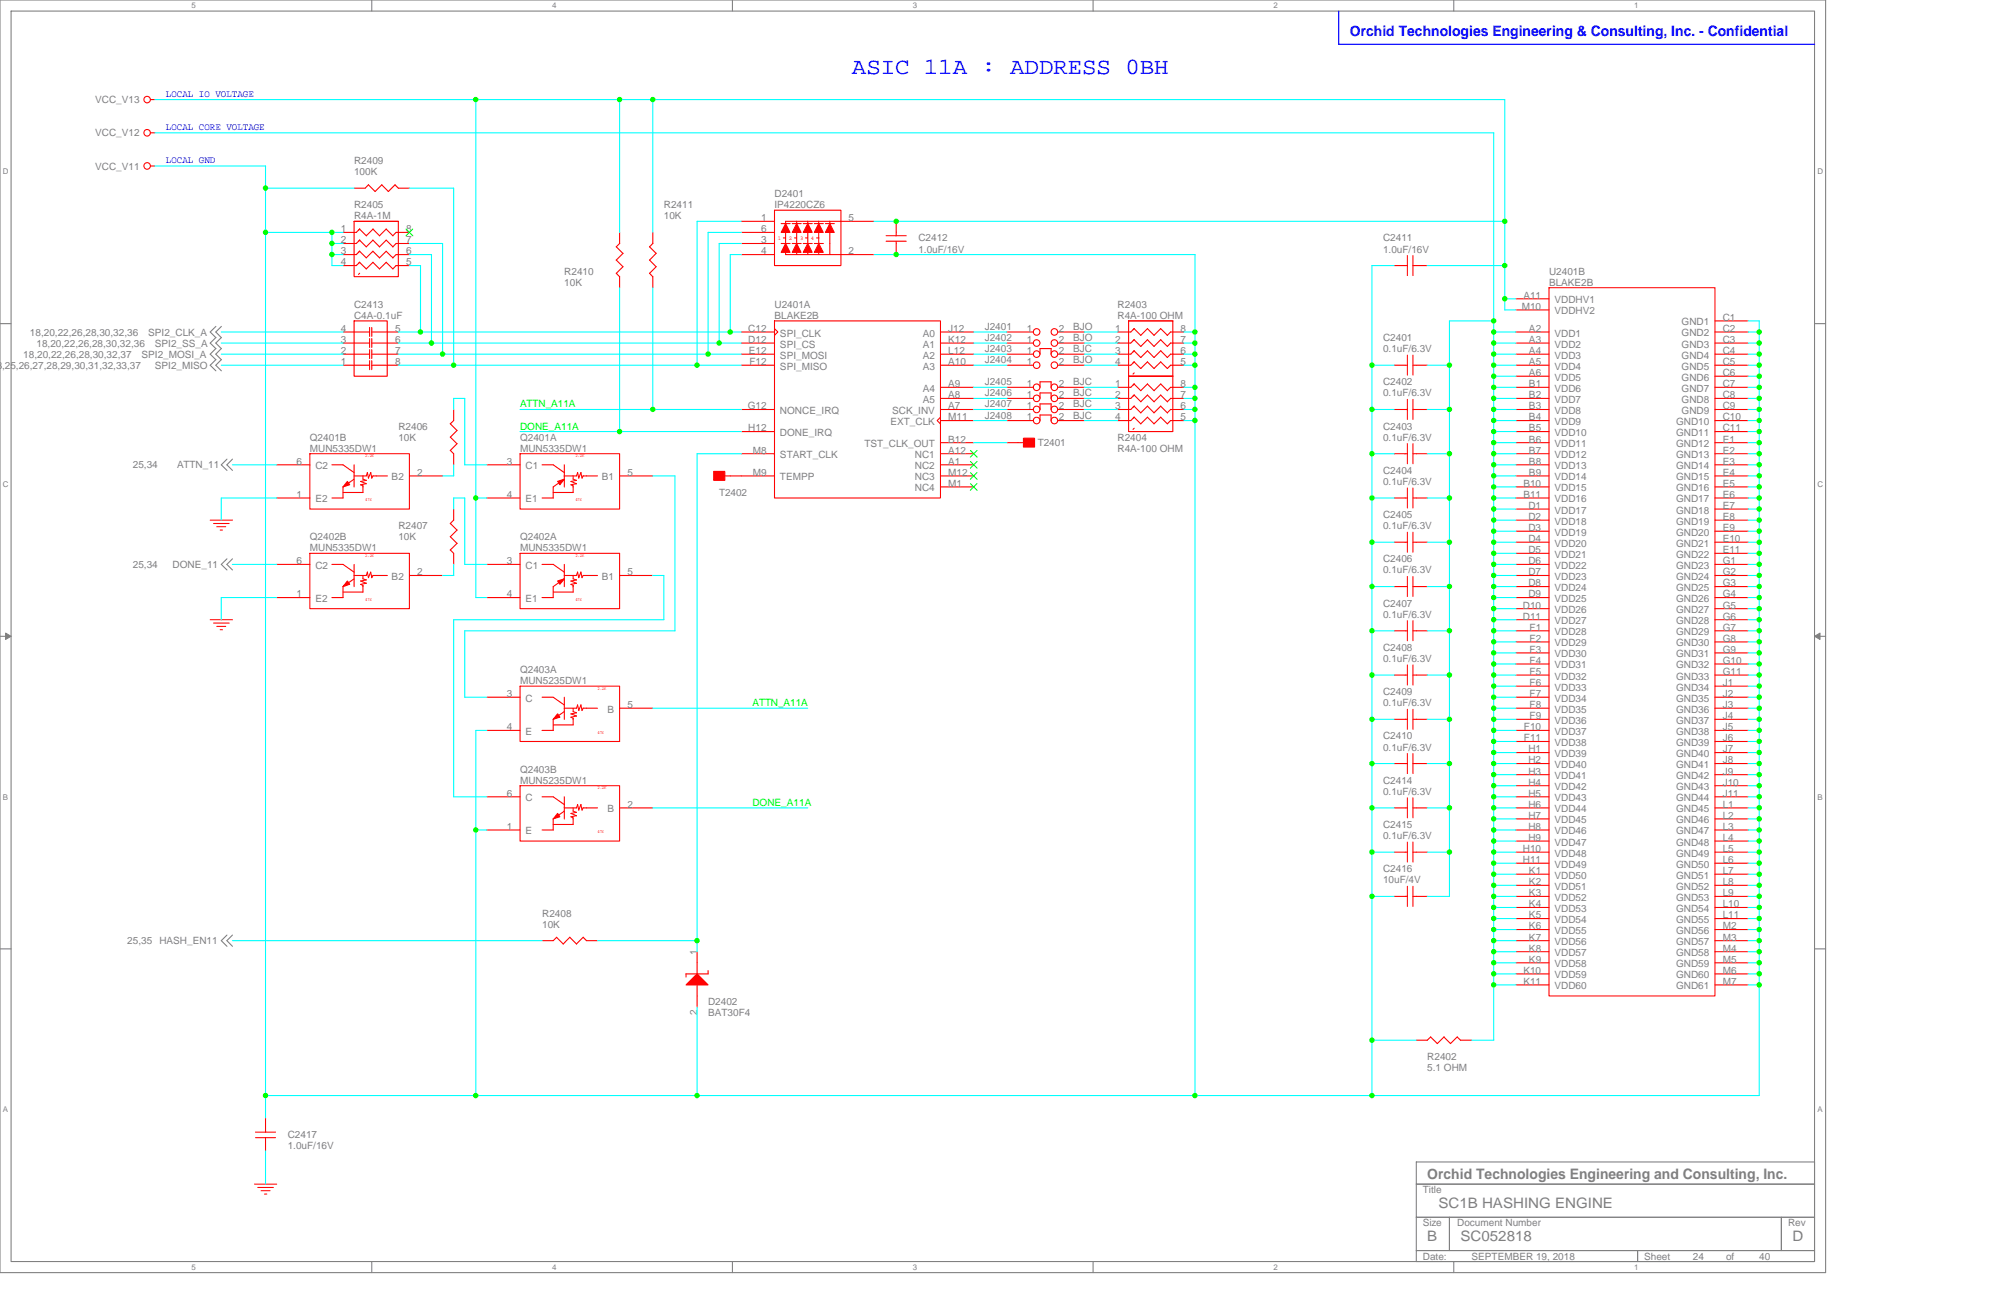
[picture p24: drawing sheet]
<svg xmlns="http://www.w3.org/2000/svg" width="432mm" height="279mm" viewBox="0 0 432 279" stroke-linecap="round" stroke-linejoin="round" font-family="sans-serif">
<defs><g id="words">
<text font-size="5" fill="#00f" x="183.9" y="15.9">ASIC 11A : ADDRESS 0BH</text>
<text font-size="3.1" fill="#00f" x="291.3" y="7.7">Orchid Technologies Engineering &amp; Consulting, Inc. - Confidential</text>
<g font-size="3.1" fill="#808080">
<text x="308" y="254.3">Orchid Technologies Engineering and Consulting, Inc.</text>
<text x="310.4" y="260.7">SC1B HASHING ENGINE</text>
<text x="308" y="267.8">B</text>
<text x="315.2" y="267.8">SC052818</text>
<text x="386.8" y="267.8">D</text>
</g>
<g font-size="2.2" fill="#808080">
<text x="20.5" y="22.2">VCC_V13</text>
<text x="20.5" y="29.4">VCC_V12</text>
<text x="76.4" y="35.4">R2409</text>
<text x="20.5" y="36.6">VCC_V11</text>
<text x="76.4" y="37.8">100K</text>
<text x="76.4" y="44.9">R2405</text>
<text x="76.4" y="47.3">R4A-1M</text>
<text x="143.3" y="44.9">R2411</text>
<text x="143.3" y="47.3">10K</text>
<text x="164.3" y="47.7">1</text>
<text x="167.1" y="42.5">D2401</text>
<text x="167.1" y="44.9">IP4220CZ6</text>
<text x="183.1" y="47.7">5</text>
<text x="73.5" y="50.1">1</text>
<text x="73.5" y="52.5">2</text>
<text x="87.6" y="50.1">8</text>
<text x="87.6" y="52.5">7</text>
<text x="164.3" y="50.1">6</text>
<text x="164.3" y="52.5">3</text>
<text x="198.2" y="52.1">C2412</text>
<text x="298.4" y="52.1">C2411</text>
<text x="73.5" y="54.9">3</text>
<text x="73.5" y="57.3">4</text>
<text x="87.6" y="54.9">6</text>
<text x="87.6" y="57.3">5</text>
<text x="121.8" y="59.2">R2410</text>
<text x="164.3" y="54.9">4</text>
<text x="183.1" y="54.9">2</text>
<text x="198.2" y="54.5">1.0uF/16V</text>
<text x="298.4" y="54.5">1.0uF/16V</text>
<text x="334.3" y="59.2">U2401B</text>
<text x="121.8" y="61.6">10K</text>
<text x="328.7" y="64.5">A11</text>
<text x="334.3" y="61.6">BLAKE2B</text>
<text x="335.4" y="65.4">VDDHV1</text>
<text x="73.5" y="71.6">4</text>
<text x="76.4" y="66.4">C2413</text>
<text x="76.4" y="68.8">C4A-0.1uF</text>
<text x="85.2" y="71.6">5</text>
<text x="161.5" y="71.6">C12</text>
<text x="167.1" y="66.4">U2401A</text>
<text x="167.1" y="68.8">BLAKE2B</text>
<text x="204.6" y="71.6">J12</text>
<text x="212.5" y="71.2">J2401</text>
<text x="221.6" y="71.6">1</text>
<text x="228.5" y="71.6">2</text>
<text x="231.6" y="71.2">BJO</text>
<text x="240.7" y="71.6">1</text>
<text x="241.2" y="66.4">R2403</text>
<text x="241.2" y="68.8">R4A-100 OHM</text>
<text x="254.8" y="71.6">8</text>
<text x="328.4" y="66.8">M10</text>
<text x="329.9" y="71.6">A2</text>
<text x="335.4" y="67.8">VDDHV2</text>
<text x="362.9" y="70.2">GND1</text>
<text x="371.8" y="69.2">C1</text>
<text x="371.8" y="71.6">C2</text>
<text x="5" y="77.2">18,20,22,26,28,30,32,37</text>
<text x="6.5" y="72.4">18,20,22,26,28,30,32,36</text>
<text x="7.9" y="74.8">18,20,22,26,28,30,32,36</text>
<text x="30.6" y="77.2">SPI2_MOSI_A</text>
<text x="32" y="72.4">SPI2_CLK_A</text>
<text x="33.4" y="74.8">SPI2_SS_A</text>
<text x="73.5" y="76.4">2</text>
<text x="73.5" y="74">3</text>
<text x="85.2" y="74">6</text>
<text x="85.2" y="76.4">7</text>
<text x="161.5" y="74">D12</text>
<text x="161.6" y="76.4">E12</text>
<text x="168.3" y="72.6">SPI_CLK</text>
<text x="168.3" y="75">SPI_CS</text>
<text x="168.3" y="77.4">SPI_MOSI</text>
<text x="199.1" y="72.6">A0</text>
<text x="199.1" y="75">A1</text>
<text x="199.1" y="77.4">A2</text>
<text x="204.6" y="74">K12</text>
<text x="204.6" y="76.4">L12</text>
<text x="212.5" y="76">J2403</text>
<text x="212.5" y="73.6">J2402</text>
<text x="221.6" y="76.4">1</text>
<text x="221.6" y="74">1</text>
<text x="228.5" y="76.4">2</text>
<text x="228.5" y="74">2</text>
<text x="231.6" y="76">BJC</text>
<text x="231.6" y="73.6">BJO</text>
<text x="240.7" y="74">2</text>
<text x="240.7" y="76.4">3</text>
<text x="254.8" y="74">7</text>
<text x="254.8" y="76.4">6</text>
<text x="298.4" y="73.6">C2401</text>
<text x="298.4" y="76">0.1uF/6.3V</text>
<text x="329.9" y="74">A3</text>
<text x="329.9" y="76.4">A4</text>
<text x="335.4" y="72.6">VDD1</text>
<text x="335.4" y="75">VDD2</text>
<text x="335.4" y="77.4">VDD3</text>
<text x="362.9" y="72.6">GND2</text>
<text x="362.9" y="75">GND3</text>
<text x="362.9" y="77.4">GND4</text>
<text x="371.8" y="74">C3</text>
<text x="371.8" y="76.4">C4</text>
<text x="-.8" y="79.5">3</text>
<text x=".4" y="79.5">,25,26,27,28,29,30,31,32,33,37</text>
<text x="33.4" y="79.5">SPI2_MISO</text>
<text x="73.5" y="78.8">1</text>
<text x="85.2" y="78.8">8</text>
<text x="161.7" y="78.8">F12</text>
<text x="168.3" y="79.8">SPI_MISO</text>
<text x="199.1" y="79.8">A3</text>
<text x="204.6" y="78.8">A10</text>
<text x="204.6" y="83.5">A9</text>
<text x="212.5" y="83.1">J2405</text>
<text x="212.5" y="78.4">J2404</text>
<text x="221.6" y="83.5">1</text>
<text x="221.6" y="78.8">1</text>
<text x="228.5" y="83.5">2</text>
<text x="228.5" y="78.8">2</text>
<text x="231.6" y="83.1">BJC</text>
<text x="231.6" y="78.4">BJO</text>
<text x="240.7" y="83.5">1</text>
<text x="240.7" y="78.8">4</text>
<text x="254.8" y="83.5">8</text>
<text x="254.8" y="78.8">5</text>
<text x="298.4" y="83.1">C2402</text>
<text x="329.9" y="78.8">A5</text>
<text x="329.9" y="81.2">A6</text>
<text x="329.9" y="83.5">B1</text>
<text x="335.4" y="79.8">VDD4</text>
<text x="335.4" y="82.1">VDD5</text>
<text x="362.9" y="79.8">GND5</text>
<text x="362.9" y="82.1">GND6</text>
<text x="371.8" y="78.8">C5</text>
<text x="371.8" y="81.2">C6</text>
<text x="371.8" y="83.5">C7</text>
<text x="161.4" y="88.3">G12</text>
<text x="168.3" y="89.3">NONCE_IRQ</text>
<text x="192.5" y="89.3">SCK_INV</text>
<text x="199.1" y="84.5">A4</text>
<text x="199.1" y="86.9">A5</text>
<text x="204.6" y="85.9">A8</text>
<text x="204.6" y="88.3">A7</text>
<text x="212.5" y="85.5">J2406</text>
<text x="212.5" y="87.9">J2407</text>
<text x="221.6" y="85.9">1</text>
<text x="221.6" y="88.3">1</text>
<text x="228.5" y="85.9">2</text>
<text x="228.5" y="88.3">2</text>
<text x="231.6" y="85.5">BJC</text>
<text x="231.6" y="87.9">BJC</text>
<text x="240.7" y="85.9">2</text>
<text x="240.7" y="88.3">3</text>
<text x="254.8" y="85.9">7</text>
<text x="254.8" y="88.3">6</text>
<text x="298.4" y="85.5">0.1uF/6.3V</text>
<text x="329.9" y="85.9">B2</text>
<text x="329.9" y="88.3">B3</text>
<text x="335.4" y="84.5">VDD6</text>
<text x="335.4" y="86.9">VDD7</text>
<text x="335.4" y="89.3">VDD8</text>
<text x="362.9" y="84.5">GND7</text>
<text x="362.9" y="86.9">GND8</text>
<text x="362.9" y="89.3">GND9</text>
<text x="371.8" y="85.9">C8</text>
<text x="371.8" y="88.3">C9</text>
<text x="66.9" y="95.1">Q2401B</text>
<text x="86" y="92.7">R2406</text>
<text x="86" y="95.1">10K</text>
<text x="112.2" y="95.1">Q2401A</text>
<text x="161.5" y="93.1">H12</text>
<text x="168.3" y="94.1">DONE_IRQ</text>
<text x="192.2" y="91.7">EXT_CLK</text>
<text x="204.6" y="95.5">B12</text>
<text x="204.6" y="90.7">M11</text>
<text x="212.5" y="90.3">J2408</text>
<text x="221.6" y="90.7">1</text>
<text x="228.5" y="90.7">2</text>
<text x="231.6" y="90.3">BJC</text>
<text x="240.7" y="90.7">4</text>
<text x="241.2" y="95.1">R2404</text>
<text x="254.8" y="90.7">5</text>
<text x="298.4" y="92.7">C2403</text>
<text x="298.4" y="95.1">0.1uF/6.3V</text>
<text x="329.9" y="90.7">B4</text>
<text x="329.9" y="93.1">B5</text>
<text x="329.9" y="95.5">B6</text>
<text x="335.4" y="91.7">VDD9</text>
<text x="335.4" y="94.1">VDD10</text>
<text x="361.7" y="91.7">GND10</text>
<text x="361.7" y="94.1">GND11</text>
<text x="371.8" y="90.7">C10</text>
<text x="371.8" y="93.1">C11</text>
<text x="371.8" y="95.5">E1</text>
<text x="28.7" y="101">25,34</text>
<text x="38.2" y="101">ATTN_11</text>
<text x="64" y="100.3">6</text>
<text x="66.9" y="97.5">MUN5335DW1</text>
<text x="68.1" y="101.3">C2</text>
<text x="109.3" y="100.3">3</text>
<text x="112.2" y="97.5">MUN5335DW1</text>
<text x="113.4" y="101.3">C1</text>
<text x="162.5" y="97.9">M8</text>
<text x="168.3" y="98.9">START_CLK</text>
<text x="186.5" y="96.5">TST_CLK_OUT</text>
<text x="197.4" y="101.3">NC2</text>
<text x="197.4" y="98.9">NC1</text>
<text x="204.6" y="97.9">A12</text>
<text x="204.6" y="100.3">A1</text>
<text x="224" y="96.3">T2401</text>
<text x="241.2" y="97.5">R4A-100 OHM</text>
<text x="329.9" y="97.9">B7</text>
<text x="329.9" y="100.3">B8</text>
<text x="335.4" y="96.5">VDD11</text>
<text x="335.4" y="98.9">VDD12</text>
<text x="335.4" y="101.3">VDD13</text>
<text x="361.7" y="96.5">GND12</text>
<text x="361.7" y="98.9">GND13</text>
<text x="361.7" y="101.3">GND14</text>
<text x="371.8" y="97.9">E2</text>
<text x="371.8" y="100.3">E3</text>
<text x="64" y="107.4">1</text>
<text x="84.5" y="103.7">B2</text>
<text x="90" y="102.7">2</text>
<text x="109.3" y="107.4">4</text>
<text x="129.9" y="103.7">B1</text>
<text x="135.4" y="102.7">5</text>
<text x="155.2" y="107">T2402</text>
<text x="162.5" y="102.7">M9</text>
<text x="168.3" y="103.7">TEMPP</text>
<text x="197.4" y="103.7">NC3</text>
<text x="197.4" y="106">NC4</text>
<text x="204.6" y="102.7">M12</text>
<text x="204.6" y="105">M1</text>
<text x="298.4" y="102.2">C2404</text>
<text x="298.4" y="104.6">0.1uF/6.3V</text>
<text x="328.7" y="105">B10</text>
<text x="328.7" y="107.4">B11</text>
<text x="329.9" y="102.7">B9</text>
<text x="335.4" y="103.7">VDD14</text>
<text x="335.4" y="106">VDD15</text>
<text x="361.7" y="103.6">GND15</text>
<text x="361.7" y="106">GND16</text>
<text x="371.8" y="102.7">E4</text>
<text x="371.8" y="105">E5</text>
<text x="371.8" y="107.4">E6</text>
<text x="68.1" y="108.4">E2</text>
<text x="113.4" y="108.4">E1</text>
<text x="298.4" y="111.8">C2405</text>
<text x="329.8" y="109.8">D1</text>
<text x="329.8" y="112.2">D2</text>
<text x="335.4" y="108.4">VDD16</text>
<text x="335.4" y="110.8">VDD17</text>
<text x="335.4" y="113.2">VDD18</text>
<text x="361.7" y="108.4">GND17</text>
<text x="361.7" y="110.8">GND18</text>
<text x="361.7" y="113.2">GND19</text>
<text x="371.8" y="109.8">E7</text>
<text x="371.8" y="112.2">E8</text>
<text x="66.9" y="116.6">Q2402B</text>
<text x="66.9" y="118.9">MUN5335DW1</text>
<text x="86" y="114.2">R2407</text>
<text x="86" y="116.6">10K</text>
<text x="112.2" y="116.6">Q2402A</text>
<text x="112.2" y="118.9">MUN5335DW1</text>
<text x="298.4" y="114.2">0.1uF/6.3V</text>
<text x="329.8" y="114.6">D3</text>
<text x="329.8" y="117">D4</text>
<text x="329.8" y="119.4">D5</text>
<text x="335.4" y="115.6">VDD19</text>
<text x="335.4" y="118">VDD20</text>
<text x="361.7" y="115.6">GND20</text>
<text x="361.7" y="118">GND21</text>
<text x="371.8" y="114.6">E9</text>
<text x="371.8" y="117">E10</text>
<text x="371.8" y="119.4">E11</text>
<text x="28.7" y="122.5">25,34</text>
<text x="37.3" y="122.5">DONE_11</text>
<text x="64" y="121.8">6</text>
<text x="68.1" y="122.7">C2</text>
<text x="84.5" y="125.1">B2</text>
<text x="90" y="124.1">2</text>
<text x="109.3" y="121.8">3</text>
<text x="113.4" y="122.7">C1</text>
<text x="129.9" y="125.1">B1</text>
<text x="135.4" y="124.1">5</text>
<text x="298.4" y="121.3">C2406</text>
<text x="298.4" y="123.7">0.1uF/6.3V</text>
<text x="329.8" y="121.8">D6</text>
<text x="329.8" y="124.1">D7</text>
<text x="335.4" y="120.4">VDD21</text>
<text x="335.4" y="122.7">VDD22</text>
<text x="335.4" y="125.1">VDD23</text>
<text x="361.7" y="120.3">GND22</text>
<text x="361.7" y="122.7">GND23</text>
<text x="361.7" y="125.1">GND24</text>
<text x="371.8" y="121.8">G1</text>
<text x="371.8" y="124.1">G2</text>
<text x="64" y="128.9">1</text>
<text x="68.1" y="129.9">E2</text>
<text x="109.3" y="128.9">4</text>
<text x="113.4" y="129.9">E1</text>
<text x="298.4" y="130.9">C2407</text>
<text x="328.6" y="131.3">D10</text>
<text x="329.8" y="126.5">D8</text>
<text x="329.8" y="128.9">D9</text>
<text x="335.4" y="127.5">VDD24</text>
<text x="335.4" y="129.9">VDD25</text>
<text x="361.7" y="127.5">GND25</text>
<text x="361.7" y="129.9">GND26</text>
<text x="371.8" y="126.5">G3</text>
<text x="371.8" y="128.9">G4</text>
<text x="371.8" y="131.3">G5</text>
<text x="298.4" y="133.3">0.1uF/6.3V</text>
<text x="328.6" y="133.7">D11</text>
<text x="330.1" y="136.1">F1</text>
<text x="335.4" y="132.3">VDD26</text>
<text x="335.4" y="134.7">VDD27</text>
<text x="335.4" y="137.1">VDD28</text>
<text x="361.7" y="132.3">GND27</text>
<text x="361.7" y="134.7">GND28</text>
<text x="361.7" y="137.1">GND29</text>
<text x="371.8" y="133.7">G6</text>
<text x="371.8" y="136.1">G7</text>
<text x="298.4" y="140.4">C2408</text>
<text x="298.4" y="142.8">0.1uF/6.3V</text>
<text x="330.1" y="138.5">F2</text>
<text x="330.1" y="140.8">F3</text>
<text x="330.1" y="143.2">F4</text>
<text x="335.4" y="139.5">VDD29</text>
<text x="335.4" y="141.8">VDD30</text>
<text x="361.7" y="139.5">GND30</text>
<text x="361.7" y="141.8">GND31</text>
<text x="371.8" y="138.5">G8</text>
<text x="371.8" y="140.8">G9</text>
<text x="371.8" y="143.2">G10</text>
<text x="112.2" y="145.2">Q2403A</text>
<text x="112.2" y="147.6">MUN5235DW1</text>
<text x="298.4" y="150">C2409</text>
<text x="330.1" y="145.6">F5</text>
<text x="330.1" y="148">F6</text>
<text x="335.4" y="144.2">VDD31</text>
<text x="335.4" y="146.6">VDD32</text>
<text x="335.4" y="149">VDD33</text>
<text x="361.7" y="144.2">GND32</text>
<text x="361.7" y="146.6">GND33</text>
<text x="361.7" y="149">GND34</text>
<text x="371.8" y="145.6">G11</text>
<text x="371.8" y="148">J1</text>
<text x="109.3" y="150.4">3</text>
<text x="113.4" y="151.4">C</text>
<text x="131.1" y="153.8">B</text>
<text x="135.4" y="152.8">5</text>
<text x="298.4" y="152.4">0.1uF/6.3V</text>
<text x="330.1" y="150.4">F7</text>
<text x="330.1" y="152.8">F8</text>
<text x="330.1" y="155.2">F9</text>
<text x="335.4" y="151.4">VDD34</text>
<text x="335.4" y="153.8">VDD35</text>
<text x="361.7" y="151.4">GND35</text>
<text x="361.7" y="153.8">GND36</text>
<text x="371.8" y="150.4">J2</text>
<text x="371.8" y="152.8">J3</text>
<text x="371.8" y="155.2">J4</text>
<text x="109.3" y="157.6">4</text>
<text x="113.4" y="158.6">E</text>
<text x="298.4" y="159.5">C2410</text>
<text x="298.4" y="161.9">0.1uF/6.3V</text>
<text x="328.9" y="157.6">F10</text>
<text x="328.9" y="160">F11</text>
<text x="335.4" y="156.2">VDD36</text>
<text x="335.4" y="158.6">VDD37</text>
<text x="335.4" y="160.9">VDD38</text>
<text x="361.7" y="156.2">GND37</text>
<text x="361.7" y="158.6">GND38</text>
<text x="361.7" y="160.9">GND39</text>
<text x="371.8" y="157.6">J5</text>
<text x="371.8" y="160">J6</text>
<text x="112.2" y="166.7">Q2403B</text>
<text x="329.8" y="162.3">H1</text>
<text x="329.8" y="164.7">H2</text>
<text x="329.8" y="167.1">H3</text>
<text x="335.4" y="163.3">VDD39</text>
<text x="335.4" y="165.7">VDD40</text>
<text x="361.7" y="163.3">GND40</text>
<text x="361.7" y="165.7">GND41</text>
<text x="371.8" y="162.3">J7</text>
<text x="371.8" y="164.7">J8</text>
<text x="371.8" y="167.1">J9</text>
<text x="109.3" y="171.9">6</text>
<text x="112.2" y="169.1">MUN5235DW1</text>
<text x="113.4" y="172.9">C</text>
<text x="298.4" y="169.1">C2414</text>
<text x="298.4" y="171.5">0.1uF/6.3V</text>
<text x="329.8" y="169.5">H4</text>
<text x="329.8" y="171.9">H5</text>
<text x="335.4" y="168.1">VDD41</text>
<text x="335.4" y="170.5">VDD42</text>
<text x="335.4" y="172.9">VDD43</text>
<text x="361.7" y="168.1">GND42</text>
<text x="361.7" y="170.5">GND43</text>
<text x="361.7" y="172.9">GND44</text>
<text x="371.8" y="169.5">J10</text>
<text x="371.8" y="171.9">J11</text>
<text x="109.3" y="179">1</text>
<text x="131.1" y="175.3">B</text>
<text x="135.4" y="174.3">2</text>
<text x="298.4" y="178.6">C2415</text>
<text x="329.8" y="174.3">H6</text>
<text x="329.8" y="176.7">H7</text>
<text x="329.8" y="179">H8</text>
<text x="335.4" y="175.3">VDD44</text>
<text x="335.4" y="177.6">VDD45</text>
<text x="361.7" y="175.3">GND45</text>
<text x="361.7" y="177.6">GND46</text>
<text x="371.8" y="174.3">L1</text>
<text x="371.8" y="176.7">L2</text>
<text x="371.8" y="179">L3</text>
<text x="113.4" y="180">E</text>
<text x="298.4" y="181">0.1uF/6.3V</text>
<text x="328.6" y="183.8">H10</text>
<text x="329.8" y="181.4">H9</text>
<text x="335.4" y="180">VDD46</text>
<text x="335.4" y="182.4">VDD47</text>
<text x="335.4" y="184.8">VDD48</text>
<text x="361.7" y="180">GND47</text>
<text x="361.7" y="182.4">GND48</text>
<text x="361.7" y="184.8">GND49</text>
<text x="371.8" y="181.4">L4</text>
<text x="371.8" y="183.8">L5</text>
<text x="298.4" y="188.2">C2416</text>
<text x="298.4" y="190.6">10uF/4V</text>
<text x="328.6" y="186.2">H11</text>
<text x="329.9" y="188.6">K1</text>
<text x="329.9" y="191">K2</text>
<text x="335.4" y="187.2">VDD49</text>
<text x="335.4" y="189.6">VDD50</text>
<text x="335.4" y="192">VDD51</text>
<text x="361.7" y="187.2">GND50</text>
<text x="361.7" y="189.6">GND51</text>
<text x="361.7" y="192">GND52</text>
<text x="371.8" y="186.2">L6</text>
<text x="371.8" y="188.6">L7</text>
<text x="371.8" y="191">L8</text>
<text x="117" y="197.7">R2408</text>
<text x="329.9" y="193.4">K3</text>
<text x="329.9" y="195.8">K4</text>
<text x="335.4" y="194.4">VDD52</text>
<text x="335.4" y="196.8">VDD53</text>
<text x="361.7" y="194.4">GND53</text>
<text x="361.7" y="196.8">GND54</text>
<text x="371.8" y="193.4">L9</text>
<text x="371.8" y="195.8">L10</text>
<text x="27.5" y="203.7">25,35</text>
<text x="34.4" y="203.7">HASH_EN11</text>
<text x="117" y="200.1">10K</text>
<text x="329.9" y="198.2">K5</text>
<text x="329.9" y="200.5">K6</text>
<text x="329.9" y="202.9">K7</text>
<text x="335.4" y="199.2">VDD54</text>
<text x="335.4" y="201.5">VDD55</text>
<text x="335.4" y="203.9">VDD56</text>
<text x="361.7" y="199.1">GND55</text>
<text x="361.7" y="201.5">GND56</text>
<text x="361.7" y="203.9">GND57</text>
<text x="371.8" y="198.2">L11</text>
<text x="371.8" y="200.5">M2</text>
<text x="371.8" y="202.9">M3</text>
<text x="150.4" y="206.1" transform="rotate(-90 150.4 206.1)">1</text>
<text x="329.9" y="205.3">K8</text>
<text x="329.9" y="207.7">K9</text>
<text x="335.4" y="206.3">VDD57</text>
<text x="335.4" y="208.7">VDD58</text>
<text x="361.7" y="206.3">GND58</text>
<text x="361.7" y="208.7">GND59</text>
<text x="371.8" y="205.3">M4</text>
<text x="371.8" y="207.7">M5</text>
<text x="328.7" y="210.1">K10</text>
<text x="328.7" y="212.5">K11</text>
<text x="335.4" y="211.1">VDD59</text>
<text x="335.4" y="213.5">VDD60</text>
<text x="361.7" y="211.1">GND60</text>
<text x="361.7" y="213.5">GND61</text>
<text x="371.8" y="210.1">M6</text>
<text x="371.8" y="212.5">M7</text>
<text x="150.4" y="219.1" transform="rotate(-90 150.4 219.1)">2</text>
<text x="152.8" y="216.8">D2402</text>
<text x="152.8" y="219.2">BAT30F4</text>
<text x="308" y="228.8">R2402</text>
<text x="308" y="231.2">5.1 OHM</text>
<text x="62.1" y="245.5">C2417</text>
<text x="62.1" y="247.9">1.0uF/16V</text>
<text x="307" y="257.4">Title</text>
<text x="307" y="264.6">Size</text>
<text x="314.5" y="264.6">Document Number</text>
<text x="385.8" y="264.6">Rev</text>
<text x="307" y="271.8">Date:</text>
<text x="317.6" y="271.8">SEPTEMBER 19, 2018</text>
<text x="354.8" y="271.8">Sheet</text>
<text x="365.3" y="271.8">24</text>
<text x="372.5" y="271.8">of</text>
<text x="379.6" y="271.8">40</text>
</g>
<g font-size="2.2" fill="#00f">
<text x="35.8" y="20.8">LOCAL IO VOLTAGE</text>
<text x="35.8" y="28">LOCAL CORE VOLTAGE</text>
<text x="35.8" y="35.1">LOCAL GND</text>
</g>
<g font-size="2.2" fill="#0f0">
<text x="112.2" y="87.9">ATTN_A11A</text>
<text x="112.2" y="92.7">DONE_A11A</text>
<text x="162.4" y="152.4">ATTN_A11A</text>
<text x="162.4" y="173.9">DONE_A11A</text>
</g>
<g font-size="1.7" fill="#808080">
<text x="41.3" y="1.8">5</text>
<text x="119.1" y="1.8">4</text>
<text x="197" y="1.8">3</text>
<text x="274.8" y="1.8">2</text>
<text x="352.6" y="1.8">1</text>
<text x=".6" y="37.6">D</text>
<text x="392.2" y="37.6">D</text>
<text x=".6" y="105.1">C</text>
<text x="392.2" y="105.1">C</text>
<text x=".6" y="172.5">B</text>
<text x="392.2" y="172.5">B</text>
<text x=".6" y="240">A</text>
<text x="392.2" y="240">A</text>
<text x="41.3" y="274">5</text>
<text x="119.1" y="274">4</text>
<text x="197" y="274">3</text>
<text x="274.8" y="274">2</text>
<text x="352.6" y="274">1</text>
</g>
<g font-size="1.2" fill="#f00">
<text x="167.9" y="51.8">1</text>
<text x="170.2" y="51.8">2</text>
<text x="172.6" y="51.8">3</text>
<text x="175" y="51.8">4</text>
</g>
<g font-size="1" fill="#f00">
<text x="78.8" y="98.6">2.2K</text>
<text x="124.2" y="98.6">2.2K</text>
<text x="78.8" y="108.2">47K</text>
<text x="124.2" y="108.2">47K</text>
<text x="78.8" y="120.1">2.2K</text>
<text x="124.2" y="120.1">2.2K</text>
<text x="78.8" y="129.7">47K</text>
<text x="124.2" y="129.7">47K</text>
<text x="128.9" y="148.8">2.2K</text>
<text x="128.9" y="158.3">47K</text>
<text x="128.9" y="170.3">2.2K</text>
<text x="128.9" y="179.8">47K</text>
</g>
</g></defs>
<path d="M0 0h394v274.6h-394zM2.4 2.4h389.2v269.8h-389.2z" fill="none" stroke="#808080" stroke-width=".23"/>
<g fill="#fff">
<path d="M41.3 .3h.9v1.8h-.9z"/>
<path d="M41.3 272.4h.9v1.9h-.9z"/>
</g>
<path d="M80.2 0v2.4M80.2 272.2v2.4" fill="none" stroke="#808080" stroke-width=".23"/>
<g fill="#fff">
<path d="M119.1 .3h1v1.8h-1z"/>
<path d="M119.1 272.4h1v1.9h-1z"/>
</g>
<path d="M158.1 0v2.4M158.1 272.2v2.4" fill="none" stroke="#808080" stroke-width=".23"/>
<g fill="#fff">
<path d="M197 .3h.9v1.8h-.9z"/>
<path d="M197 272.4h.9v1.9h-.9z"/>
</g>
<path d="M235.9 0v2.4M235.9 272.2v2.4" fill="none" stroke="#808080" stroke-width=".23"/>
<g fill="#fff">
<path d="M274.8 .3h.9v1.8h-.9z"/>
<path d="M274.8 272.4h.9v1.9h-.9z"/>
</g>
<path d="M313.7 0v2.4M313.7 272.2v2.4" fill="none" stroke="#808080" stroke-width=".23"/>
<g fill="#fff">
<path d="M352.6 .3h.9v1.8h-.9z"/>
<path d="M352.6 272.4h.9v1.9h-.9z"/>
<path d="M.6 36.1h1.2v1.9h-1.2z"/>
<path d="M392.2 36.1h1.2v1.9h-1.2z"/>
<path d="M.6 103.5h1.2v1.9h-1.2z"/>
<path d="M392.2 103.5h1.2v1.9h-1.2z"/>
</g>
<path d="M0 69.8h2.4M391.6 69.8h2.4" fill="none" stroke="#808080" stroke-width=".23"/>
<g fill="#fff">
<path d="M.6 171h1.1v1.9h-1.1z"/>
<path d="M392.2 171h1.1v1.9h-1.1z"/>
</g>
<path d="M0 137.3h2.4M391.6 137.3h2.4" fill="none" stroke="#808080" stroke-width=".23"/>
<g fill="#808080" stroke="#808080" stroke-width=".22">
<path d="M1.2 136.6l1.2 .7-1.2 .7z"/>
<path d="M391.6 137.3l1.1-.7v1.4z"/>
</g>
<g fill="#fff">
<path d="M.6 238.4h1.1v1.9h-1.1z"/>
<path d="M392.2 238.4h1.1v1.9h-1.1z"/>
</g>
<g fill="none" stroke="#808080" stroke-width=".23">
<path d="M46.6 77.6l-1.2 1.2 1.2 1.2M46.6 70.4l-1.2 1.2 1.2 1.3-1.2 1.1 1.2 1.2-1.2 1.2 1.2 1.2M47.8 77.6l-1.2 1.2 1.2 1.2M47.8 70.4l-1.2 1.2 1.2 1.3-1.2 1.1 1.2 1.2-1.2 1.2 1.2 1.2M49 99.1l-1.2 1.2 1.2 1.2M50.2 99.1l-1.2 1.2 1.2 1.2M49 120.6l-1.2 1.2 1.2 1.2M50.2 120.6l-1.2 1.2 1.2 1.2M0 204.7h2.4M49 201.7l-1.2 1.2 1.2 1.3M50.2 201.7l-1.2 1.2 1.2 1.3M391.6 204.7h2.4"/>
<path d="M305.6 250.7h86v4.8h-86zM305.6 255.5h86v7.1h-86zM305.6 262.6h7.2v7.2h-7.2zM305.6 269.8h47.8v2.4h-47.8zM312.8 262.6h71.6v7.2h-71.6zM353.4 269.8h38.2v2.4h-38.2zM384.4 262.6h7.2v7.2h-7.2z"/>
</g>
<path d="M288.9 2.4v7.2l102.7-.1" fill="none" stroke="#00f" stroke-width=".23"/>
<g fill="none" stroke="#f00" stroke-width=".23">
<path d="M32.5 35.8h.9M32.5 28.7h.9M32.5 21.5h.9M76.4 47.8h9.6v11.9h-9.6zM76.4 47.8h9.6M76.4 40.6h2.4l.7-.7 1.5 1.4M77.4 56.8l.2-.2-.7 .7h-2.9M77.6 49.4l1.5 1.5 1.4-1.5 1.4 1.5 1.5-1.5 1.4 1.5M77.6 51.8l1.5 1.5M77.6 56.6l1.5 1.4M77.6 54.2l-.7 .7h-2.9M77.6 58.9l-.2 .3"/>
<path d="M77.6 51.8l-.7 .7h-2.9M77.6 49.4l-.7 .7h-2.9M79 53.3l1.5-1.5 1.4 1.5M79 58l1.5-1.4 1.4 1.4M80.5 54.2l-1.4 1.4-1.5-1.4M80.9 41.3l1.5-1.4 1.4 1.4M81.9 53.3l1.5-1.5 1.4 1.5M81.9 58l1.5-1.4 1.4 1.4M83.3 54.2l1.5 1.4M83.4 54.2l-1.5 1.4-1.4-1.4M85.5 50.1h2.8M85.5 50.1l-.7 .8"/>
<path d="M85.5 52.5l-.7 .8M85.5 54.9l-.7 .7M85.5 57.3l-.7 .7M86 40.6h2.3M86 40.6l-.7-.7-1.5 1.4M88.3 52.5h-2.8M88.3 54.9h-2.8M88.3 57.3h-2.8M133.7 50.1v2.4M133.7 52.5l-.7 .7 1.5 1.5-1.5 1.4 1.4 1.5M134.5 57.5l-1.5 1.4 .7 .8v2.4M140.9 50.1v2.4"/>
<path d="M140.9 52.5l-.8 .7 1.5 1.5M141.6 57.5l-1.5 1.4 .8 .8v2.4M141.6 54.7l-1.5 1.4 1.5 1.5M160 52.5h7.1M160 47.8h7.1M160 54.9h7.1M160 50.1h7.1M167.1 45.4h14.4v11.9h-14.4zM168.6 48.2h1.9M168.6 52.5h1.9M169 51.3h.5M169.5 54.4v.5h19.1"/>
<path d="M169.5 50.1v2.4M171 48.2h1.9M171 52.5h1.9M171.4 51.3h.5M171.9 47.7v.5M171.9 54.4v.5M171.9 50.1v2.4M173.3 48.2h2M173.3 52.5h2M173.8 51.3h.5M174.3 47.7v.5M174.3 54.4v.5"/>
<path d="M174.3 50.1v2.4M175.7 48.2h2M175.7 52.5h2M176.2 51.3h.5M176.7 47.7v.5M176.7 54.4v.5M176.7 50.1v2.4M178.1 48.2h1.9M179.1 47.7v.5M179.1 50.1v4.8M188.6 47.8l-19.1-.1v.5M191.2 50.9h4.4"/>
<path d="M191.2 52h4.4M193.4 47.8v3.1M193.4 52v2.9M300.8 57.3h2.9M303.7 55.1v4.4M304.9 57.3h3.1M304.9 55.1v4.4M74 78.8h5.8M74 76.4h5.8M74 74h5.8M74 71.6h5.8M76.4 69.2h7.2v12h-7.2z"/>
<path d="M79.8 70.7v1.9M79.8 73v2M79.8 75.4v2M79.8 77.8v2M80.2 78.8h5.8M80.2 76.4h5.8M80.2 74h5.8M80.2 70.7v1.9M80.2 73v2M80.2 75.4v2M80.2 77.8v2M86 71.6h-5.8"/>
<path d="M160 78.8h7.1M160 76.4h7.1M160 74h7.1M160 71.6h7.1M167.1 69.2h35.8v38.2h-35.8zM167.1 70.9l.8 .7-.8 .7M202.9 78.8h7.2M202.9 76.4h7.2M202.9 74h7.2M202.9 71.6h7.2M217.3 78.8h5.7M217.3 76.4h5.7"/>
<path d="M217.3 74h5.7M217.3 71.6h5.7M226.8 75.2v1.2M226.8 75.2h-2.4v1.2M228.3 78.8h5.7M228.3 76.4h5.7M228.3 74h5.7M228.3 71.6h5.7M243.5 69.2h9.6M243.5 69.2h9.6v12h-9.6zM244.5 71.2l.3-.3-.8 .7h-2.8M244.7 70.9l1.5 1.5 1.4-1.5 1.4 1.5 1.5-1.5 1.4 1.5"/>
<path d="M244.7 73.3l1.5 1.5M244.7 75.7l1.5 1.5 1.4-1.5 1.4 1.5 1.5-1.5 1.4 1.5M244.7 78.1l1.5 1.4 1.4-1.4 1.4 1.4 1.5-1.4 1.4 1.4M244.8 73.3l-.8 .7h-2.8M244.8 75.7l-.8 .7h-2.8M244.8 78.1l-.8 .7h-2.8M247.6 73.3l1.4 1.5M247.6 73.3l-1.4 1.4M250.5 73.3l1.4 1.5M250.5 73.3l-1.5 1.4M252.6 71.6h2.9M252.6 74h2.9"/>
<path d="M252.6 71.6l-.7 .7M252.6 74l-.7 .7M252.6 76.4l-.7 .7M252.6 78.8l-.7 .7M255.5 78.8h-2.9M255.5 76.4h-2.9M300.8 78.8h2.9M303.7 76.6v4.3M304.9 78.8h3.1M304.9 76.6v4.3M327.1 78.8h7.2M327.1 76.4h7.2"/>
<path d="M327.1 74h7.2M327.1 71.6h7.2M327.1 64.5h7.2M327.1 66.9h7.2M334.3 62.1h35.8v152.8h-35.8zM370.1 78.8h7.2M370.1 76.4h7.2M370.1 74h7.2M370.1 71.6h7.2M370.1 69.2h7.2M66.9 97.9h21.4v11.9h-21.4zM97.9 88.3v2.4l-.7 .7 1.4 1.5"/>
<path d="M98.6 95.7l-1.4 1.5 .7 .7v2.4M98.6 92.9l-1.4 1.4 1.4 1.4M112.2 97.9h21.5v11.9h-21.5zM160 88.3h7.1M160 97.9h7.1M160 93.1h7.1M202.9 83.6h7.2M202.9 86h7.2M202.9 88.3h7.2M202.9 95.5h7.2M202.9 97.9h7.2M202.9 90l-.7 .7 .7 .8"/>
<path d="M202.9 90.7h7.2M217.3 83.6h5.7M217.3 86h5.7M217.3 88.3h5.7M217.3 90.7h5.7M217.3 95.5h3.6M224.4 89.5v1.2M224.4 89.5h2.4M226.8 82.4v1.2M226.8 84.8v1.2M226.8 87.1v1.3M226.8 89.5v1.3"/>
<path d="M226.8 82.4h-2.4v1.2M226.8 84.8h-2.4v1.2M226.8 87.1h-2.4v1.2M228.3 83.6h5.7M228.3 86h5.7M228.3 88.3h5.7M228.3 90.7h5.7M243.5 81.2h9.6M243.5 81.2h9.6v11.9h-9.6zM244.5 83.1l.3-.3-.8 .8h-2.8M244.7 82.8l1.5 1.5M244.7 85.2l1.5 1.5 1.4-1.5 1.4 1.5 1.5-1.5 1.4 1.5"/>
<path d="M244.7 87.6l1.5 1.5 1.4-1.5 1.4 1.5 1.5-1.5 1.4 1.5M244.8 92.4l-.3 .2M244.8 85.2l-.8 .8h-2.8M244.8 80.5l-.3 .2M244.8 87.6l-.8 .7h-2.8M244.8 90l-.8 .7h-2.8M247.6 82.8l1.4 1.5M247.6 82.8l-1.4 1.5M247.6 90l-1.4 1.5-1.5-1.5M250.5 82.8l1.4 1.5M250.5 90l1.4 1.5M250.5 82.8l-1.5 1.5"/>
<path d="M250.5 90l-1.5 1.5-1.4-1.5M252.6 83.5l-.7 .8M252.6 85.9l-.7 .8M252.6 88.3l-.7 .8M252.6 90.7l-.7 .7M255.5 83.6h-2.9M255.5 86h-2.9M255.5 88.3h-2.9M255.5 90.7h-2.9M300.8 88.3h2.9M300.8 97.9h2.9M303.7 86.2v4.3"/>
<path d="M303.7 95.7v4.4M304.9 88.3h3.1M304.9 97.9h3.1M304.9 86.2v4.3M304.9 95.7v4.4M327.1 81.2h7.2M327.1 83.6h7.2M327.1 86h7.2M327.1 88.3h7.2M327.1 90.7h7.2M327.1 95.5h7.2M327.1 97.9h7.2"/>
<path d="M327.1 93.1h7.2M370.1 81.2h7.2M370.1 83.6h7.2M370.1 86h7.2M370.1 88.3h7.2M370.1 90.7h7.2M370.1 95.5h7.2M370.1 97.9h7.2M370.1 93.1h7.2M45.4 112.2h4.8M46.1 112.9h3.3M46.8 113.6h1.9"/>
<path d="M47.5 114.4h.5M59.7 100.3h7.2M59.7 107.4h7.2M66.9 119.4h21.4v11.9h-21.4zM71.6 100.3h2.4l2.4 1.7M74 105.1v2.3h-2.4M76.4 100.3v4.8M76.4 103.4l-2.4 1.7M77.8 104.6l.5 .2v1.5h-4.3M77.8 103.9l1.3 .5M78.3 102.7v.7l.8 .3-1.3 .2M79 104.4l-1.2 .2"/>
<path d="M79.3 102l.2 1.1 .5-1.1 .2 1.1 .3-.4h3.1M79.3 101.9l-.3 .8h-2.6M88.3 102.7h7.2M97.2 115.8l1.4 1.4-1.4 1.5M97.2 112.9l1.4 1.5M97.2 118.6l.7 .8v2.4M97.9 109.8v2.4l-.7 .7M98.6 114.3l-1.4 1.5M105.1 100.3h7.1M105.1 107.4h7.1M112.2 119.4h21.5v11.9h-21.5zM117 100.3h2.4l2.4 1.7"/>
<path d="M119.4 105.1v2.3h-2.4M121.8 100.3v4.8M121.8 103.4l-2.4 1.7M123.2 104.6l.5 .2v1.5h-4.3M123.2 103.9l1.2 .5M123.7 102.7v.7l.7 .3-1.2 .2M124.4 104.4l-1.2 .2M124.6 102l.3 1.1 .4-1.1 .3 1.1 .2-.4h3.1M124.7 101.9l-.3 .8h-2.6M133.7 102.7h7.2M156.4 102.7h10.7M202.9 100.3h7.2"/>
<path d="M202.9 102.7h7.2M202.9 105.1h7.2M300.8 107.4h2.9M300.8 117h2.9M303.7 105.3v4.3M303.7 114.8v4.3M304.9 107.4h3.1M304.9 117h3.1M304.9 105.3v4.3M304.9 114.8v4.3M327.1 112.2h7.2M327.1 100.3h7.2"/>
<path d="M327.1 102.7h7.2M327.1 105.1h7.2M327.1 107.4h7.2M327.1 109.8h7.2M327.1 114.6h7.2M327.1 117h7.2M327.1 119.4h7.2M370.1 112.2h7.2M370.1 100.3h7.2M370.1 102.7h7.2M370.1 105.1h7.2M370.1 107.4h7.2"/>
<path d="M370.1 109.8h7.2M370.1 114.6h7.2M370.1 117h7.2M370.1 119.4h7.2M45.4 133.7h4.8M46.1 134.4h3.3M46.8 135.1h1.9M47.5 135.9h.5M59.7 121.8h7.2M59.7 128.9h7.2M71.6 121.8h2.4l2.4 1.7M76.4 124.9l-2.4 1.7v2.3h-2.4"/>
<path d="M76.4 121.8v4.8M77.8 126.1l.5 .2M77.8 125.3l1.2 .5-1.2 .3M78.3 124.1v.8l.8 .2M78.3 126.3v1.4h-4.3M79 125.1l-1.2 .3M79.3 123.4l.2 1.3M79.3 123.4l-.3 .8h-2.6M79.5 124.6l.5-1.2 .2 1.3M80.5 124.1l-.3 .5M83.6 124.2h-3.1M88.3 124.2h7.2"/>
<path d="M105.1 121.8h7.1M105.1 128.9h7.1M117 121.8h2.4l2.4 1.7M119.4 126.6v2.3h-2.4M121.8 121.8v4.8M121.8 124.9l-2.4 1.7M123.2 126.1l.5 .2M123.2 125.3l1.2 .5-1.2 .3M123.7 124.1v.8l.7 .2M123.7 126.3v1.4h-4.3M124.4 125.1l-1.2 .3M124.6 123.4l.3 1.3"/>
<path d="M124.7 123.4l-.3 .8h-2.6M124.9 124.6l.5-1.2 .2 1.3M125.9 124.1l-.3 .5M128.9 124.2h-3.1M133.7 124.2h7.2M300.8 126.6h2.9M300.8 136.1h2.9M303.7 124.4v4.3M303.7 133.9v4.3M304.9 126.6h3.1M304.9 136.1h3.1M304.9 124.4v4.3"/>
<path d="M304.9 133.9v4.3M327.1 133.7h7.2M327.1 121.8h7.2M327.1 124.2h7.2M327.1 126.6h7.2M327.1 128.9h7.2M327.1 131.3h7.2M327.1 136.1h7.2M327.1 138.5h7.2M370.1 133.7h7.2M370.1 121.8h7.2M370.1 124.2h7.2"/>
<path d="M370.1 126.6h7.2M370.1 128.9h7.2M370.1 131.3h7.2M370.1 136.1h7.2M370.1 138.5h7.2M105.1 150.4h7.1M105.1 157.6h7.1M112.2 148h21.5v12h-21.5zM117 150.4h2.4l2.4 1.7M119.4 155.2v2.4h-2.4M121.8 150.4v4.8M121.8 153.5l-2.4 1.7"/>
<path d="M123.2 154.7l.5 .3M123.2 154l1.2 .5M123.7 152.8v.7l.7 .3M123.7 155v1.4h-4.3M124.4 154.5l-1.2 .2M124.4 153.8l-1.2 .2M124.6 152.1l.3 1.2M124.7 152.1l-.3 .7h-2.6M124.9 153.3l.5-1.2 .2 1.2M128.9 152.8h-3.1l-.2 .5M133.7 152.8h7.2M300.8 145.6h2.9"/>
<path d="M303.7 143.5v4.3M303.7 153v4.4M303.7 155.2h-2.9M304.9 145.6h3.1M304.9 155.2h3.1M304.9 143.5v4.3M304.9 153v4.4M327.1 140.9h7.2M327.1 143.3h7.2M327.1 145.6h7.2M327.1 148h7.2M327.1 150.4h7.2"/>
<path d="M327.1 152.8h7.2M327.1 155.2h7.2M327.1 157.6h7.2M327.1 160h7.2M370.1 140.9h7.2M370.1 143.3h7.2M370.1 145.6h7.2M370.1 148h7.2M370.1 150.4h7.2M370.1 152.8h7.2M370.1 155.2h7.2M370.1 157.6h7.2"/>
<path d="M370.1 160h7.2M105.1 171.9h7.1M105.1 179.1h7.1M112.2 169.5h21.5v12h-21.5zM117 171.9h2.4l2.4 1.7M117 179.1h2.4M119.4 176.7v2.4M121.8 171.9v4.8M121.8 175l-2.4 1.7M123.2 176.2l.5 .2v1.5h-4.3M123.2 175.5l1.2 .5-1.2 .2M123.7 174.3v.7l.7 .3-1.2 .2"/>
<path d="M124.7 173.6l-.3 .7h-2.6M125.3 173.6l.3 1.2 .2-.5h3.1M125.4 173.6l-.5 1.2-.3-1.2M133.7 174.3h7.2M300.8 164.7h2.9M300.8 174.3h2.9M303.7 172.1v4.3M303.7 162.6v4.3M304.9 174.3h3.1M304.9 164.7h3.1M304.9 172.1v4.3M304.9 162.6v4.3"/>
<path d="M327.1 162.4h7.2M327.1 164.7h7.2M327.1 167.1h7.2M327.1 169.5h7.2M327.1 171.9h7.2M327.1 174.3h7.2M327.1 176.7h7.2M327.1 179.1h7.2M370.1 162.4h7.2M370.1 164.7h7.2M370.1 167.1h7.2M370.1 169.5h7.2"/>
<path d="M370.1 171.9h7.2M370.1 174.3h7.2M370.1 176.7h7.2M370.1 179.1h7.2M300.8 183.9h2.9M300.8 193.4h2.9M303.7 191.2v4.4M303.7 181.7v4.3M304.9 193.4h3.1M304.9 191.2v4.4M304.9 181.7v4.3M308 183.9h-3.1"/>
<path d="M327.1 181.5h7.2M327.1 183.9h7.2M327.1 186.2h7.2M327.1 188.6h7.2M327.1 191h7.2M327.1 193.4h7.2M327.1 195.8h7.2M327.1 198.2h7.2M370.1 181.5h7.2M370.1 183.9h7.2M370.1 186.2h7.2M370.1 188.6h7.2"/>
<path d="M370.1 191h7.2M370.1 193.4h7.2M370.1 195.8h7.2M370.1 198.2h7.2M120.1 202.2l1.5 1.5M120.1 202.2l-.7 .7h-2.4M123 202.2l1.4 1.5M123 202.2l-1.5 1.5M125.8 202.2l.8 .7h2.3M125.9 202.2l-1.5 1.5M148 210.1h4.8M148 210.1v.7"/>
<path d="M150.4 205.3v4.8M150.4 212.5v4.8M152.8 209.4v.7M327.1 200.6h7.2M327.1 202.9h7.2M327.1 205.3h7.2M327.1 207.7h7.2M327.1 210.1h7.2M327.1 212.5h7.2M370.1 200.6h7.2M370.1 202.9h7.2M370.1 205.3h7.2"/>
<path d="M370.1 207.7h7.2M370.1 210.1h7.2M370.1 212.5h7.2M308.7 223.7l1.5 1.5M308.7 223.7l-.7 .7h-2.4M310.2 225.1l1.4-1.4 1.4 1.5M315.2 224.4h2.4M315.2 224.5l-.7-.8-1.5 1.4M54.9 255.5h4.8M55.1 244.3h4.4M55.1 245.4h4.4M55.6 256.2h3.4"/>
<path d="M56.3 256.9h2M57.1 257.6h.5M57.3 241.2v3.1M57.3 245.4v2.9"/>
<circle cx="31.7" cy="35.8" r=".7"/>
<circle cx="31.7" cy="28.6" r=".7"/>
<circle cx="31.7" cy="21.5" r=".7"/>
<circle cx="223.7" cy="78.8" r=".71"/>
<circle cx="223.7" cy="76.4" r=".71"/>
<circle cx="223.7" cy="74" r=".71"/>
<circle cx="223.7" cy="71.6" r=".71"/>
<circle cx="227.5" cy="74" r=".71"/>
<circle cx="227.5" cy="78.8" r=".71"/>
<circle cx="227.5" cy="71.6" r=".71"/>
<circle cx="227.5" cy="76.4" r=".71"/>
<circle cx="223.7" cy="85.9" r=".71"/>
<circle cx="223.7" cy="83.6" r=".71"/>
<circle cx="223.7" cy="88.3" r=".71"/>
<circle cx="223.7" cy="90.7" r=".71"/>
<circle cx="227.5" cy="85.9" r=".71"/>
<circle cx="227.5" cy="88.3" r=".71"/>
<circle cx="227.5" cy="90.7" r=".71"/>
<circle cx="227.5" cy="83.6" r=".71"/>
</g>
<g fill="#f00" stroke="#f00" stroke-width=".23">
<path d="M220.9 94.6h2.3v1.9h-2.3z" fill-rule="evenodd"/>
<path d="M169.5 48.2l1 1.9h-1.9z" fill-rule="evenodd"/>
<path d="M169.5 52.5l1 1.9h-1.9z" fill-rule="evenodd"/>
<path d="M171.9 52.5l1 1.9h-1.9z" fill-rule="evenodd"/>
<path d="M171.9 48.2l1 1.9h-1.9z" fill-rule="evenodd"/>
<path d="M174.3 52.5l1 1.9h-2z" fill-rule="evenodd"/>
<path d="M174.3 48.2l1 1.9h-2z" fill-rule="evenodd"/>
<path d="M176.7 52.5l1 1.9h-2z" fill-rule="evenodd"/>
<path d="M176.7 48.2l1 1.9h-2z" fill-rule="evenodd"/>
<path d="M179.1 48.2l.9 1.9h-1.9z" fill-rule="evenodd"/>
<path d="M75 103.9l.5 .7-1.5 .5z" fill-rule="evenodd"/>
<path d="M120.3 103.9l1.5-.5-1 1.2z" fill-rule="evenodd"/>
<path d="M75 125.3l.5 .8-1.5 .5z" fill-rule="evenodd"/>
<path d="M120.3 125.3l1.5-.4-1 1.2z" fill-rule="evenodd"/>
<path d="M154 101.7h2.4v1.9h-2.4z" fill-rule="evenodd"/>
<path d="M148 212.5l2.4-2.4 2.4 2.4z" fill-rule="evenodd"/>
<path d="M120.3 154l.5 .7-1.4 .5z" fill-rule="evenodd"/>
<path d="M120.3 175.5l.5 .7-1.4 .5z" fill-rule="evenodd"/>
</g>
<path d="M87.6 49.4l1.5 1.5M89.1 49.4l-1.5 1.5M209.4 97.2l1.5 1.4M209.4 99.6l1.5 1.4M210.8 97.2l-1.4 1.4M210.8 99.6l-1.4 1.4M209.4 102l1.5 1.4M209.4 104.3l1.5 1.5M210.8 102l-1.4 1.4M210.8 104.3l-1.4 1.5" fill="none" stroke="#0f0" stroke-width=".22"/>
<g fill="none" stroke="#0ff" stroke-width=".23">
<path d="M33.4 21.5h291.3v45.4M33.4 35.8h23.9v205.4M33.4 28.7h288.9v195.7h-4.7M102.7 21.5v107.4h2.4M133.7 21.5v28.6M140.9 21.5v28.6M57.3 40.6h19.1M57.3 50.1h16.7M71.6 57.3h2.4M71.6 54.9h2.4M71.6 52.5h2.4M71.6 50.1v7.2"/>
<path d="M88.3 40.6h9.6M88.3 57.3h2.5l-.1 14.3M88.3 54.9h4.8v19.1M88.3 52.5h7.2M95.5 52.5v23.9M97.9 40.6v38.2M155.2 52.5h4.8M155.2 52.5v21.5M160 47.8h-9.6v31M160 54.9h-2.4v16.7M160 50.1h-7.2v26.3M188.6 54.9h69.3v181.5"/>
<path d="M188.6 47.8h136.1M296 57.3h4.8M296.1 57.3v179.1M308 57.3h16.7M47.8 71.6h26.2M47.8 74h26.2M47.8 76.4h26.2M47.8 78.8h26.2M85.9 78.8h74.1M86 71.6h74M86 74h74M86 76.4h74"/>
<path d="M133.7 62.1v31M140.9 62.1v26.3M210.1 71.6h7.2M210.1 74h7.2M210.1 76.4h7.2M210.1 78.8h7.2M234 74h7.2M234 78.8h7.2M234 76.4h7.2M234 71.6h7.2M255.5 71.6h2.4M255.5 74h2.4"/>
<path d="M255.5 76.4h2.4M255.5 78.8h2.4M296 78.8h4.8M308 78.8h4.8M312.8 69.2h9.5M312.8 69.2v124.2h-4.8M322.3 71.6h4.8M322.3 74h4.8M322.3 76.4h4.8M322.3 78.8h4.8M324.7 64.5h2.4M324.7 66.9h2.4"/>
<path d="M377.2 69.2h2.4v167.2h-322.3M377.2 71.6h2.4M377.2 74h2.4M377.2 76.4h2.4M377.2 78.8h2.4M97.9 88.3v-2.3h2.4v14.3h4.8M112.2 88.3h47.8M112.2 93.1h47.8M150.4 97.9h9.6M150.4 97.9v107.4M210.1 88.3h7.2M210.1 83.6h7.2"/>
<path d="M210.1 90.7h7.2M210.1 95.5h7.2M210.1 86h7.2M234 88.3h7.2M234 83.6h7.2M234 86h7.2M234 90.7h7.2M255.5 88.3h2.4M255.5 83.6h2.4M255.5 86h2.4M255.5 90.7h2.4M296 88.3h4.8"/>
<path d="M296 97.9h4.8M308 88.3h4.8M308 97.9h4.8M322.3 81.2h4.8M322.3 83.6h4.8M322.3 86h4.8M322.3 88.3h4.8M322.3 90.7h4.8M322.3 93.1h4.8M322.3 95.5h4.8M322.3 97.9h4.8M377.2 81.2h2.4"/>
<path d="M377.2 83.6h2.4M377.2 86h2.4M377.2 88.3h2.4M377.2 90.7h2.4M377.2 93.1h2.4M377.2 95.5h2.4M377.2 97.9h2.4M50.1 100.3h9.6M59.7 107.4h-11.9v4.8M97.9 100.3v2.4h-2.4M97.9 107.4h2.4v14.4M97.9 107.4v2.4"/>
<path d="M102.7 107.4h2.4M140.8 102.7h4.8v33.4h-45.3M296 107.4h4.8M296 117h4.8M308 107.4h4.8M308 117h4.8M322.3 100.3h4.8M322.3 102.7h4.8M322.3 105.1h4.8M322.3 107.4h4.8M322.3 109.8h4.8M322.3 112.2h4.8"/>
<path d="M322.3 114.6h4.8M322.3 117h4.8M322.3 119.4h4.8M377.2 100.3h2.4M377.2 102.7h2.4M377.2 105.1h2.4M377.2 107.4h2.4M377.2 109.8h2.4M377.2 112.2h2.4M377.2 114.6h2.4M377.2 117h2.4M377.2 119.4h2.4"/>
<path d="M50.1 121.8h9.6M59.7 128.9h-12l.1 4.8M97.9 121.8v2.4h-2.4M100.3 121.8h4.8M100.3 136.1v14.3h4.8M140.8 124.2h2.5M143.3 124.1v9.6M143.3 133.7h-45.4v38.2M296 126.6h4.8M296 136.1h4.8M308 126.6h4.8M308 136.1h4.8"/>
<path d="M322.3 121.8h4.8M322.3 124.2h4.8M322.3 126.6h4.8M322.3 128.9h4.8M322.3 131.3h4.8M322.3 133.7h4.8M322.3 136.1h4.8M322.3 138.5h4.8M377.2 121.8h2.4M377.2 124.2h2.4M377.2 126.6h2.4M377.2 128.9h2.4"/>
<path d="M377.2 131.3h2.4M377.2 133.7h2.4M377.2 136.1h2.4M377.2 138.5h2.4M105.1 157.6h-2.4v78.8M140.8 152.8h33.5M296 145.6h4.8M296 155.2h4.8M308 145.6h4.8M308 155.2h4.8M322.3 140.9h4.8M322.3 143.3h4.8"/>
<path d="M322.3 145.6h4.8M322.3 148h4.8M322.3 150.4h4.8M322.3 152.8h4.8M322.3 155.2h4.8M322.3 157.6h4.8M322.3 160h4.8M377.2 140.9h2.4M377.2 143.3h2.4M377.2 145.6h2.4M377.2 148h2.4M377.2 150.4h2.4"/>
<path d="M377.2 152.8h2.4M377.2 155.2h2.4M377.2 157.6h2.4M377.2 160h2.4M97.9 171.9h7.2M102.7 179.1h2.4M140.9 174.3h33.4M296 164.7h4.8M296 174.3h4.8M308 164.7h4.8M308 174.3h4.8M322.3 162.4h4.8"/>
<path d="M322.3 164.7h4.8M322.3 167.1h4.8M322.3 169.5h4.8M322.3 171.9h4.8M322.3 174.3h4.8M322.3 176.7h4.8M322.3 179.1h4.8M377.2 162.4h2.4M377.2 164.7h2.4M377.2 167.1h2.4M377.2 169.5h2.4M377.2 171.9h2.4"/>
<path d="M377.2 174.3h2.4M377.2 176.7h2.4M377.2 179.1h2.4M296 183.9h4.8M296 193.4h4.8M308 183.9h4.8M322.3 181.5h4.8M322.3 183.9h4.8M322.3 186.2h4.8M322.3 188.6h4.8M322.3 191h4.8M322.3 193.4h4.8"/>
<path d="M322.3 195.8h4.8M322.3 198.2h4.8M377.2 181.5h2.4M377.2 183.9h2.4M377.2 186.2h2.4M377.2 188.6h2.4M377.2 191h2.4M377.2 193.4h2.4M377.2 195.8h2.4M377.2 198.2h2.4M50.1 202.9h66.9M128.9 202.9h21.6"/>
<path d="M150.4 217.3v19.1M322.3 200.6h4.8M322.3 202.9h4.8M322.3 205.3h4.8M322.3 207.7h4.8M322.3 210.1h4.8M322.3 212.5h4.8M377.2 200.6h2.4M377.2 202.9h2.4M377.2 205.3h2.4M377.2 207.7h2.4M377.2 210.1h2.4"/>
<path d="M377.2 212.5h2.4M296 224.4h9.6M57.3 248.3v7.2"/>
</g>
<g fill="#0f0" stroke="#0f0" stroke-width=".23">
<circle cx="379.6" cy="71.6" r=".47"/>
<circle cx="379.6" cy="74" r=".47"/>
<circle cx="379.6" cy="76.4" r=".47"/>
<circle cx="379.6" cy="78.8" r=".47"/>
<circle cx="379.6" cy="81.2" r=".47"/>
<circle cx="379.6" cy="83.6" r=".47"/>
<circle cx="379.6" cy="85.9" r=".47"/>
<circle cx="379.6" cy="88.3" r=".47"/>
<circle cx="379.6" cy="90.7" r=".47"/>
<circle cx="379.6" cy="93.1" r=".47"/>
<circle cx="379.6" cy="95.5" r=".47"/>
<circle cx="379.6" cy="97.9" r=".47"/>
<circle cx="379.6" cy="100.3" r=".47"/>
<circle cx="379.6" cy="102.7" r=".47"/>
<circle cx="379.6" cy="105" r=".47"/>
<circle cx="379.6" cy="107.4" r=".47"/>
<circle cx="379.6" cy="109.8" r=".47"/>
<circle cx="379.6" cy="112.2" r=".47"/>
<circle cx="379.6" cy="114.6" r=".47"/>
<circle cx="379.6" cy="117" r=".47"/>
<circle cx="379.6" cy="119.4" r=".47"/>
<circle cx="379.6" cy="121.8" r=".47"/>
<circle cx="379.6" cy="124.1" r=".47"/>
<circle cx="379.6" cy="126.5" r=".47"/>
<circle cx="379.6" cy="128.9" r=".47"/>
<circle cx="379.6" cy="131.3" r=".47"/>
<circle cx="379.6" cy="133.7" r=".47"/>
<circle cx="379.6" cy="136.1" r=".47"/>
<circle cx="379.6" cy="138.5" r=".47"/>
<circle cx="379.6" cy="140.9" r=".47"/>
<circle cx="379.6" cy="143.3" r=".47"/>
<circle cx="379.6" cy="145.6" r=".47"/>
<circle cx="379.6" cy="148" r=".47"/>
<circle cx="379.6" cy="150.4" r=".47"/>
<circle cx="379.6" cy="152.8" r=".47"/>
<circle cx="379.6" cy="155.2" r=".47"/>
<circle cx="379.6" cy="157.6" r=".47"/>
<circle cx="379.6" cy="160" r=".47"/>
<circle cx="379.6" cy="162.3" r=".47"/>
<circle cx="379.6" cy="164.7" r=".47"/>
<circle cx="379.6" cy="167.1" r=".47"/>
<circle cx="379.6" cy="169.5" r=".47"/>
<circle cx="379.6" cy="171.9" r=".47"/>
<circle cx="379.6" cy="174.3" r=".47"/>
<circle cx="379.6" cy="176.7" r=".47"/>
<circle cx="379.6" cy="179.1" r=".47"/>
<circle cx="379.6" cy="181.4" r=".47"/>
<circle cx="379.6" cy="183.8" r=".47"/>
<circle cx="379.6" cy="186.2" r=".47"/>
<circle cx="379.6" cy="188.6" r=".47"/>
<circle cx="379.6" cy="191" r=".47"/>
<circle cx="379.6" cy="193.4" r=".47"/>
<circle cx="379.6" cy="195.8" r=".47"/>
<circle cx="379.6" cy="198.2" r=".47"/>
<circle cx="379.6" cy="200.6" r=".47"/>
<circle cx="379.6" cy="202.9" r=".47"/>
<circle cx="379.6" cy="205.3" r=".47"/>
<circle cx="379.6" cy="207.7" r=".47"/>
<circle cx="379.6" cy="210.1" r=".47"/>
<circle cx="322.3" cy="90.7" r=".47"/>
<circle cx="322.3" cy="109.8" r=".47"/>
<circle cx="322.3" cy="112.2" r=".47"/>
<circle cx="322.3" cy="150.4" r=".47"/>
<circle cx="322.3" cy="193.4" r=".47"/>
<circle cx="322.3" cy="195.8" r=".47"/>
<circle cx="322.3" cy="74" r=".47"/>
<circle cx="322.3" cy="97.9" r=".47"/>
<circle cx="322.3" cy="114.6" r=".47"/>
<circle cx="322.3" cy="124.1" r=".47"/>
<circle cx="322.3" cy="121.8" r=".47"/>
<circle cx="322.3" cy="128.9" r=".47"/>
<circle cx="322.3" cy="136.1" r=".47"/>
<circle cx="322.3" cy="143.3" r=".47"/>
<circle cx="322.3" cy="157.6" r=".47"/>
<circle cx="322.3" cy="164.7" r=".47"/>
<circle cx="322.3" cy="174.3" r=".47"/>
<circle cx="322.3" cy="171.9" r=".47"/>
<circle cx="322.3" cy="179.1" r=".47"/>
<circle cx="322.3" cy="202.9" r=".47"/>
<circle cx="379.6" cy="212.5" r=".47"/>
<circle cx="322.3" cy="71.6" r=".47"/>
<circle cx="322.3" cy="76.4" r=".47"/>
<circle cx="322.3" cy="78.8" r=".47"/>
<circle cx="322.3" cy="81.2" r=".47"/>
<circle cx="322.3" cy="83.6" r=".47"/>
<circle cx="322.3" cy="85.9" r=".47"/>
<circle cx="322.3" cy="88.3" r=".47"/>
<circle cx="322.3" cy="93.1" r=".47"/>
<circle cx="322.3" cy="95.5" r=".47"/>
<circle cx="322.3" cy="100.3" r=".47"/>
<circle cx="322.3" cy="102.7" r=".47"/>
<circle cx="322.3" cy="105" r=".47"/>
<circle cx="322.3" cy="107.4" r=".47"/>
<circle cx="322.3" cy="117" r=".47"/>
<circle cx="322.3" cy="119.4" r=".47"/>
<circle cx="322.3" cy="126.5" r=".47"/>
<circle cx="322.3" cy="131.3" r=".47"/>
<circle cx="322.3" cy="133.7" r=".47"/>
<circle cx="322.3" cy="138.5" r=".47"/>
<circle cx="322.3" cy="140.9" r=".47"/>
<circle cx="322.3" cy="145.6" r=".47"/>
<circle cx="322.3" cy="148" r=".47"/>
<circle cx="322.3" cy="152.8" r=".47"/>
<circle cx="322.3" cy="155.2" r=".47"/>
<circle cx="322.3" cy="160" r=".47"/>
<circle cx="322.3" cy="162.3" r=".47"/>
<circle cx="322.3" cy="167.1" r=".47"/>
<circle cx="322.3" cy="169.5" r=".47"/>
<circle cx="322.3" cy="176.7" r=".47"/>
<circle cx="322.3" cy="181.4" r=".47"/>
<circle cx="322.3" cy="183.8" r=".47"/>
<circle cx="322.3" cy="186.2" r=".47"/>
<circle cx="322.3" cy="188.6" r=".47"/>
<circle cx="322.3" cy="191" r=".47"/>
<circle cx="322.3" cy="198.2" r=".47"/>
<circle cx="322.3" cy="200.6" r=".47"/>
<circle cx="322.3" cy="205.3" r=".47"/>
<circle cx="322.3" cy="207.7" r=".47"/>
<circle cx="296.1" cy="224.4" r=".47"/>
<circle cx="312.8" cy="78.8" r=".47"/>
<circle cx="312.8" cy="145.6" r=".48"/>
<circle cx="312.8" cy="126.5" r=".47"/>
<circle cx="296.1" cy="164.7" r=".47"/>
<circle cx="296.1" cy="155.2" r=".47"/>
<circle cx="296.1" cy="145.6" r=".47"/>
<circle cx="296.1" cy="136.1" r=".47"/>
<circle cx="296.1" cy="126.5" r=".47"/>
<circle cx="296.1" cy="117" r=".47"/>
<circle cx="296.1" cy="107.4" r=".47"/>
<circle cx="296.1" cy="97.9" r=".47"/>
<circle cx="296.1" cy="88.3" r=".47"/>
<circle cx="296.1" cy="78.8" r=".47"/>
<circle cx="322.3" cy="212.5" r=".47"/>
<circle cx="312.8" cy="88.3" r=".47"/>
<circle cx="324.7" cy="57.3" r=".47"/>
<circle cx="324.7" cy="64.5" r=".47"/>
<circle cx="312.8" cy="107.4" r=".47"/>
<circle cx="312.8" cy="97.9" r=".48"/>
<circle cx="312.8" cy="117" r=".47"/>
<circle cx="312.8" cy="136.1" r=".47"/>
<circle cx="312.8" cy="155.2" r=".47"/>
<circle cx="312.8" cy="164.7" r=".47"/>
<circle cx="257.8" cy="236.4" r=".47"/>
<circle cx="257.8" cy="90.7" r=".47"/>
<circle cx="257.8" cy="74" r=".47"/>
<circle cx="257.8" cy="76.4" r=".47"/>
<circle cx="257.8" cy="78.8" r=".47"/>
<circle cx="257.8" cy="85.9" r=".47"/>
<circle cx="257.8" cy="83.6" r=".47"/>
<circle cx="90.7" cy="71.6" r=".47"/>
<circle cx="93.1" cy="74" r=".47"/>
<circle cx="95.5" cy="76.4" r=".47"/>
<circle cx="193.4" cy="47.7" r=".47"/>
<circle cx="193.4" cy="54.9" r=".47"/>
<circle cx="150.4" cy="78.8" r=".47"/>
<circle cx="97.9" cy="78.8" r=".47"/>
<circle cx="257.8" cy="88.3" r=".47"/>
<circle cx="324.7" cy="47.7" r=".47"/>
<circle cx="157.6" cy="71.6" r=".47"/>
<circle cx="155.2" cy="74" r=".47"/>
<circle cx="152.8" cy="76.4" r=".47"/>
<circle cx="71.6" cy="50.1" r=".47"/>
<circle cx="71.6" cy="54.9" r=".47"/>
<circle cx="71.6" cy="52.5" r=".47"/>
<circle cx="57.3" cy="40.6" r=".47"/>
<circle cx="57.3" cy="236.4" r=".47"/>
<circle cx="102.7" cy="236.4" r=".47"/>
<circle cx="322.3" cy="210.1" r=".47"/>
<circle cx="296.1" cy="236.4" r=".47"/>
<circle cx="257.8" cy="71.6" r=".47"/>
<circle cx="322.3" cy="69.2" r=".47"/>
<circle cx="140.9" cy="21.5" r=".47"/>
<circle cx="102.7" cy="107.4" r=".47"/>
<circle cx="296.1" cy="174.3" r=".47"/>
<circle cx="296.1" cy="183.8" r=".47"/>
<circle cx="312.8" cy="183.8" r=".47"/>
<circle cx="296.1" cy="193.4" r=".47"/>
<circle cx="312.8" cy="174.3" r=".47"/>
<circle cx="150.4" cy="202.9" r=".47"/>
<circle cx="57.3" cy="50.1" r=".47"/>
<circle cx="140.9" cy="88.3" r=".47"/>
<circle cx="133.7" cy="93.1" r=".47"/>
<circle cx="102.7" cy="179.1" r=".47"/>
<circle cx="102.7" cy="21.5" r=".47"/>
<circle cx="133.7" cy="21.5" r=".47"/>
<circle cx="150.4" cy="236.4" r=".47"/>
</g>
<use href="#words"/>
</svg>
